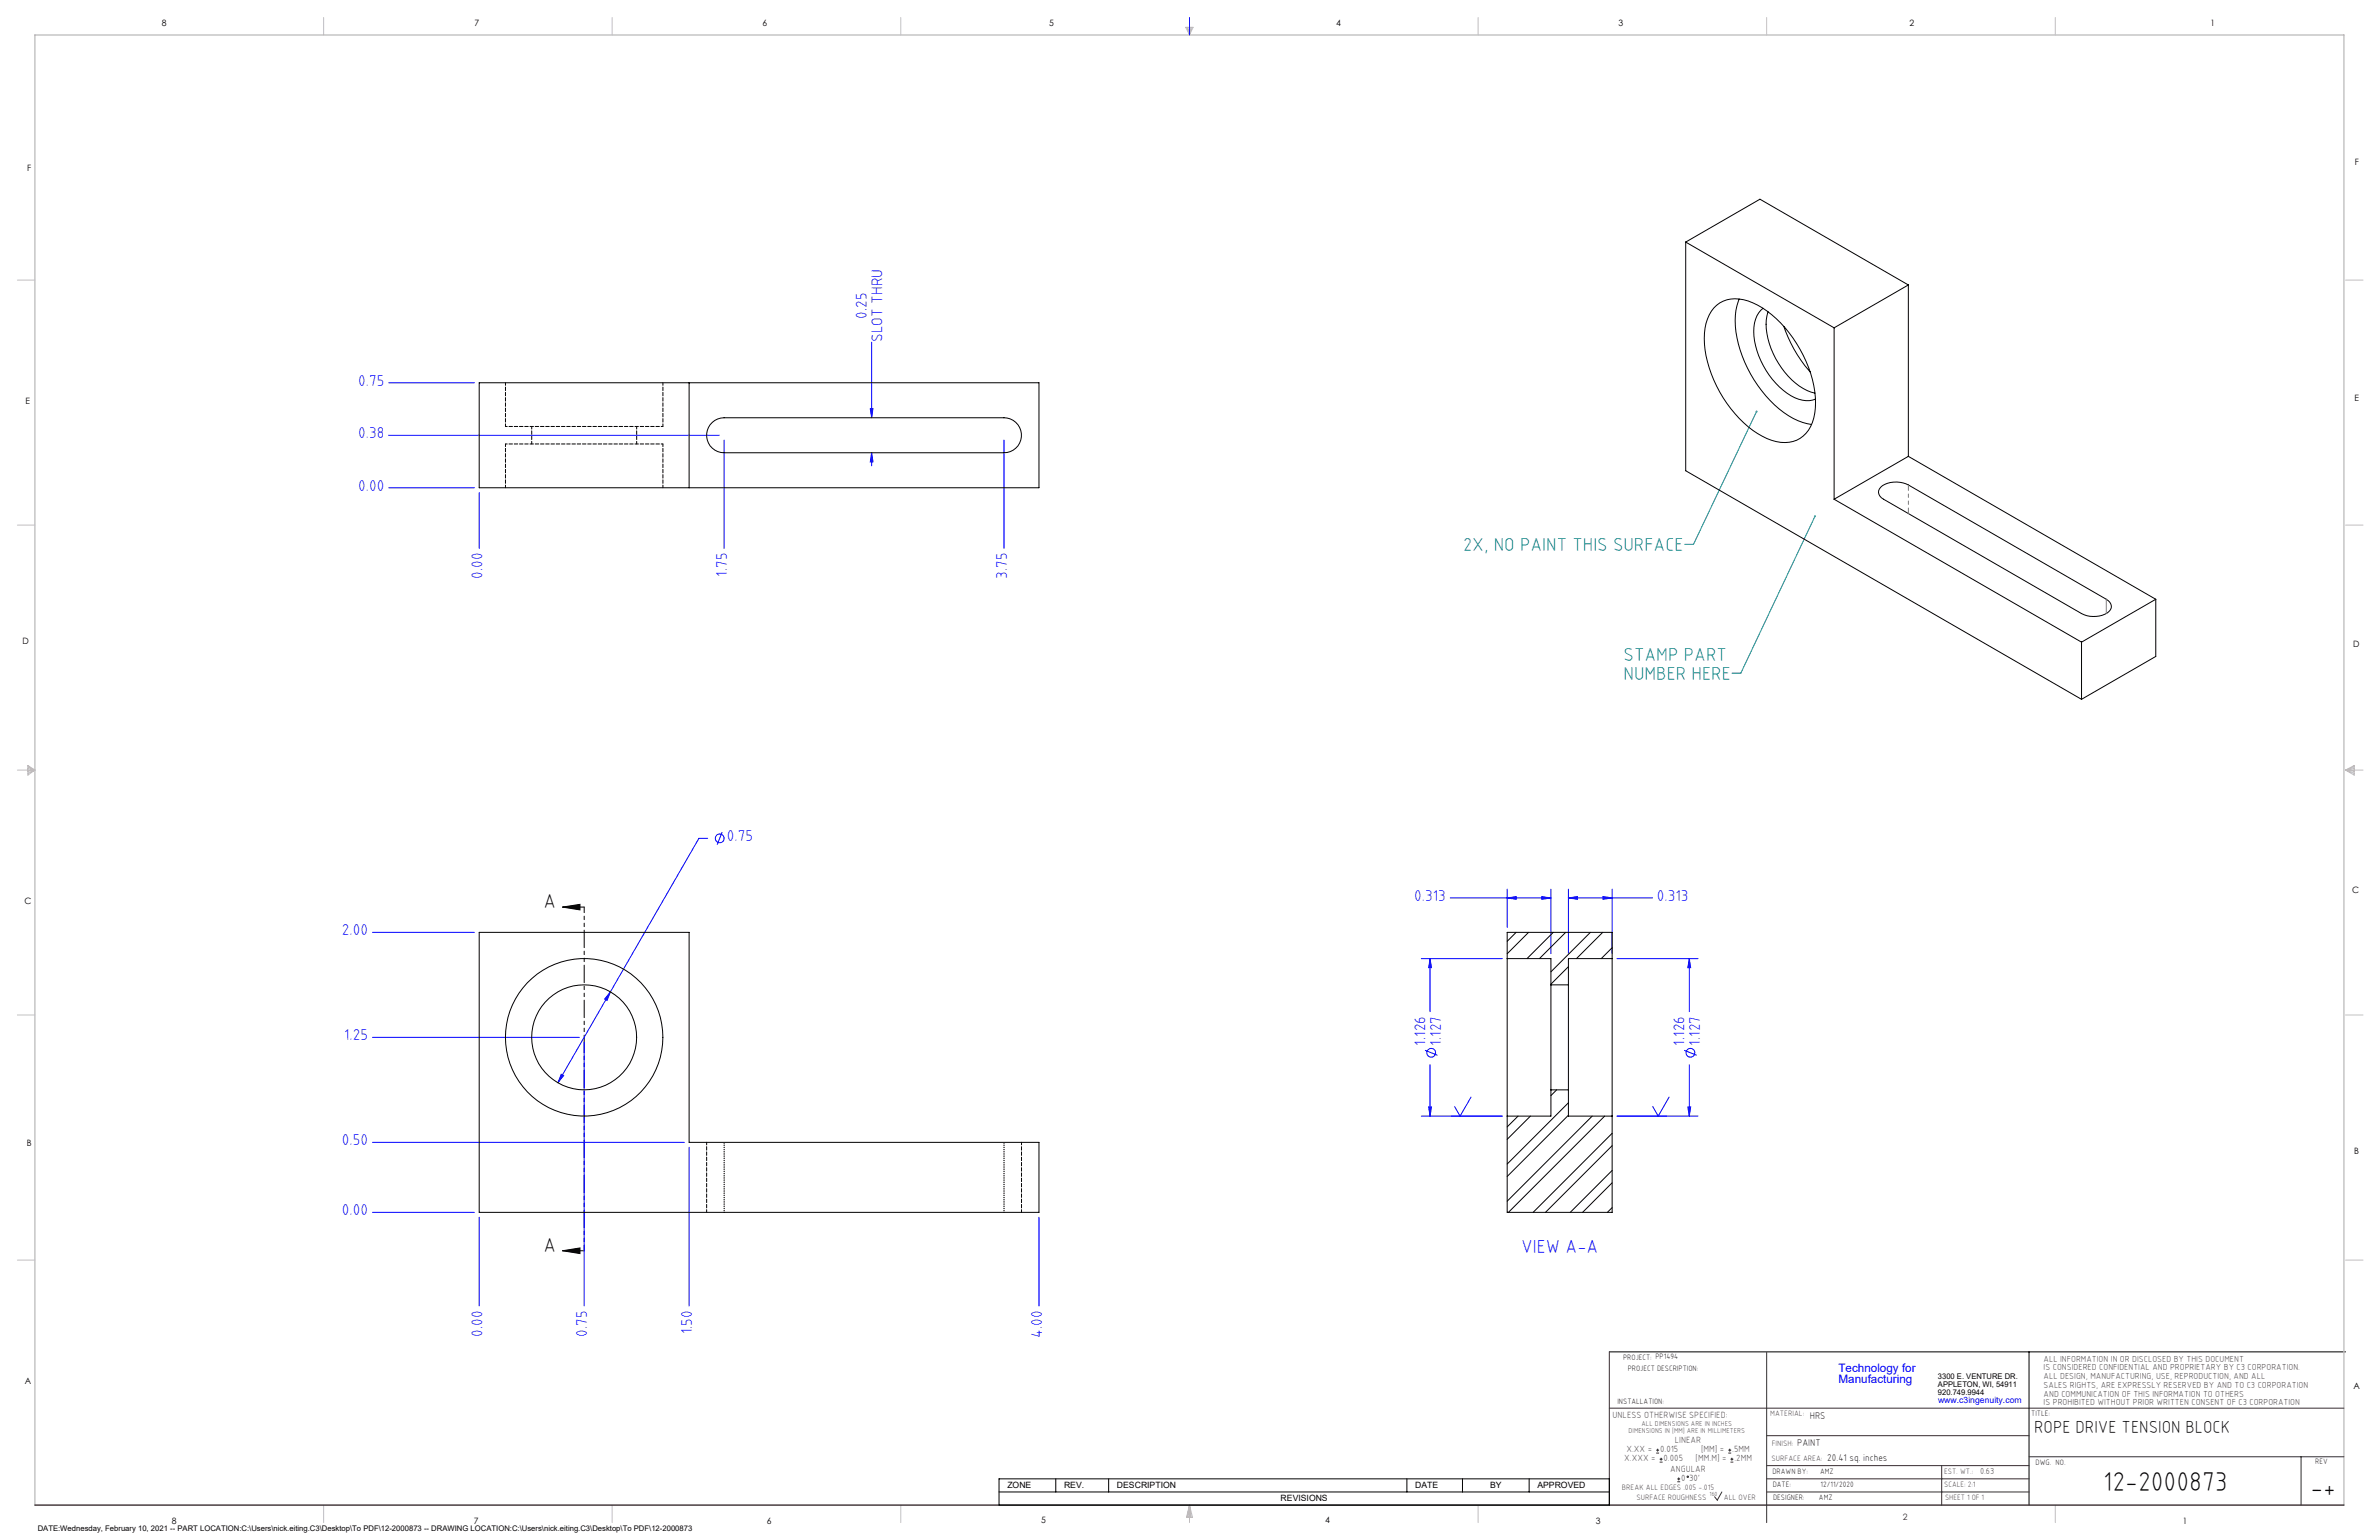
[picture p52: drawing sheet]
<svg xmlns="http://www.w3.org/2000/svg" width="864mm" height="559mm" viewBox="0 0 864 559" stroke-linecap="round" stroke-linejoin="round" font-family="sans-serif">
<defs><g id="words">
<g font-size="9.9">
<text x="763.5" y="541.1">12-2000873</text>
<text x="838.7" y="543.2">-+</text>
</g>
<g font-size="7.3">
<text x="197.2" y="329.5">A</text>
<text x="197.2" y="454.2">A</text>
</g>
<g font-size="6.8" fill="#008080">
<text x="531.1" y="199.8">2X, NO PAINT THIS SURFACE</text>
<text x="589.4" y="239.8">STAMP PART</text>
<text x="589.4" y="246.6">NUMBER HERE</text>
</g>
<text font-size="6.8" fill="#00f" x="552.2" y="454.6">VIEW A-A</text>
<text font-size="6.3" x="738.4" y="519.9">ROPE DRIVE TENSION BLOCK</text>
<g font-size="5.7" fill="#00f">
<text x="314.7" y="115.6" transform="rotate(-90 314.7 115.6)">0.25</text>
<text x="320.4" y="124.2" transform="rotate(-90 320.4 124.2)">SLOT THRU</text>
<text x="130" y="140">0.75</text>
<text x="130" y="159.1">0.38</text>
<text x="130" y="178.1">0.00</text>
<text x="264" y="209.3" transform="rotate(-90 264 209.3)">1.75</text>
<text x="175.1" y="210.1" transform="rotate(-90 175.1 210.1)">0.00</text>
<text x="365.6" y="210.1" transform="rotate(-90 365.6 210.1)">3.75</text>
<text x="263.9" y="305.3">0.75</text>
<text x="513.4" y="326.9">0.313</text>
<text x="601.5" y="326.9">0.313</text>
<text x="124.1" y="339.4">2.00</text>
<text x="124.9" y="377.5">1.25</text>
<text x="517.4" y="379.4" transform="rotate(-90 517.4 379.4)">1.126</text>
<text x="523.1" y="379.4" transform="rotate(-90 523.1 379.4)">1.127</text>
<text x="611.5" y="379.4" transform="rotate(-90 611.5 379.4)">1.126</text>
<text x="617.2" y="379.4" transform="rotate(-90 617.2 379.4)">1.127</text>
<text x="124.1" y="415.6">0.50</text>
<text x="124.1" y="441">0.00</text>
<text x="175.1" y="485" transform="rotate(-90 175.1 485)">0.00</text>
<text x="213.2" y="485" transform="rotate(-90 213.2 485)">0.75</text>
<text x="251.3" y="484.2" transform="rotate(-90 251.3 484.2)">1.50</text>
<text x="378.3" y="485.4" transform="rotate(-90 378.3 485.4)">4.00</text>
</g>
<g font-size="4.2" fill="#00f">
<text x="667.4" y="497.7">Technology for</text>
<text x="667.4" y="502">Manufacturing</text>
</g>
<g font-size="3.5">
<text x="657" y="514.9">HRS</text>
<text x="652.4" y="524.7">PAINT</text>
<text x="663.3" y="530.1">20.41 sq. inches</text>
</g>
<g font-size="3.3" fill="#382c30">
<text x="585.4" y="514.4">UNLESS OTHERWISE SPECIFIED:</text>
<text x="590.4" y="526.8">X.XX =</text>
<text x="602.6" y="526.8">0.015</text>
<text x="608" y="523.6">LINEAR</text>
<text x="617.5" y="526.8">[MM] =</text>
<text x="628.8" y="526.8">.5MM</text>
<text x="589.6" y="530.1">X.XXX =</text>
<text x="603.9" y="530.1">0.005</text>
<text x="606.3" y="534">ANGULAR</text>
<text x="615.5" y="530.1">[MM.M] =</text>
<text x="629.6" y="530.1">.2MM</text>
<text x="610.3" y="537.3">0</text>
<text x="613.2" y="537.3">30'</text>
</g>
<g font-size="3.2">
<text x="58.8" y="9.6">8</text>
<text x="172.3" y="9.5">7</text>
<text x="276.8" y="9.5">6</text>
<text x="380.9" y="9.6">5</text>
<text x="485" y="9.5">4</text>
<text x="587.5" y="9.5">3</text>
<text x="693.1" y="9.5">2</text>
<text x="802.4" y="9.5">1</text>
<text x="854.9" y="59.8">F</text>
<text x="9.9" y="62">F</text>
<text x="9.3" y="146.5">E</text>
<text x="854.7" y="145.5">E</text>
<text x="8.2" y="233.6">D</text>
<text x="854.3" y="234.9">D</text>
<text x="8.9" y="328.1">C</text>
<text x="853.9" y="324.1">C</text>
<text x="9.7" y="415.8">B</text>
<text x="854.6" y="418.6">B</text>
<text x="9" y="502">A</text>
<text x="854.3" y="503.9">A</text>
<text x="62.3" y="552.9">8</text>
<text x="172" y="552.9">7</text>
<text x="278.3" y="552.9">6</text>
<text x="377.9" y="552.8">5</text>
<text x="481" y="552.8">4</text>
<text x="579.3" y="552.8">3</text>
<text x="792.4" y="552.8">1</text>
</g>
<g font-size="3.2" fill="#382c30">
<text x="741.9" y="494.1">ALL INFORMATION IN OR DISCLOSED BY THIS DOCUMENT</text>
<text x="741.9" y="497.3">IS CONSIDERED CONFIDENTIAL AND PROPRIETARY BY C3 CORPORATION.</text>
<text x="741.9" y="500.4">ALL DESIGN, MANUFACTURING, USE, REPRODUCTION, AND ALL</text>
<text x="741.9" y="503.6">SALES RIGHTS, ARE EXPRESSLY RESERVED BY AND TO C3 CORPORATION</text>
<text x="741.9" y="506.8">AND COMMUNICATION OF THIS INFORMATION TO OTHERS</text>
<text x="741.9" y="510">IS PROHIBITED WITHOUT PRIOR WRITTEN CONSENT OF C3 CORPORATION</text>
<text x="718.8" y="534.7">0.63</text>
<text x="690.7" y="551.6">2</text>
</g>
<text font-size="3.1" fill="#00f" x="703.5" y="509.2">www.c3ingenuity.com</text>
<g font-size="3.1">
<text x="365.7" y="540">ZONE</text>
<text x="386.3" y="540">REV.</text>
<text x="405.5" y="540">DESCRIPTION</text>
<text x="464.9" y="544.8">REVISIONS</text>
<text x="513.7" y="540">DATE</text>
<text x="540.9" y="540">BY</text>
<text x="558.1" y="540">APPROVED</text>
</g>
<g font-size="2.8">
<text x="589.2" y="493.3">PROJECT: PP1494</text>
<text x="590.9" y="497.3">PROJECT DESCRIPTION:</text>
<text x="703.5" y="500.5">3300 E. VENTURE DR.</text>
<text x="703.5" y="503.3">APPLETON, WI, 54911</text>
<text x="587.1" y="509.6">INSTALLATION:</text>
<text x="703.5" y="506.2">920.749.9944</text>
<text x="737.3" y="513.8">TITLE:</text>
<text x="738.9" y="531.5">DWG. NO.</text>
<text x="840.5" y="531.3">REV</text>
<text x="643.4" y="534.9">DRAWN BY:</text>
<text x="643.5" y="539.7">DATE:</text>
<text x="660.7" y="534.7">AMZ</text>
<text x="660.9" y="539.6">12/11/2020</text>
<text x="643.6" y="544.4">DESIGNER:</text>
<text x="660.3" y="544.3">AMZ</text>
<text x="13.7" y="555.5">DATE:Wednesday, February 10, 2021 -- PART LOCATION:C:\Users\nick.eiting.C3\Desktop\To PDF\12-2000873 -- DRAWING LOCATION:C:\Users\nick.eiting.C3\Desktop\To PDF\12-2000873</text>
</g>
<g font-size="2.8" fill="#382c30">
<text x="642.6" y="513.8">MATERIAL:</text>
<text x="643.2" y="524.8">FINISH:</text>
<text x="643.1" y="530.1">SURFACE AREA:</text>
<text x="705.7" y="534.7">EST. WT.:</text>
<text x="705.7" y="539.7">SCALE: 2:1</text>
<text x="588.8" y="540.5">BREAK ALL EDGES .005 -.015</text>
<text x="594" y="544.2">SURFACE ROUGHNESS</text>
<text x="625.8" y="544.2">ALL OVER</text>
<text x="706.1" y="544.4">SHEET 1 OF 1</text>
</g>
<g font-size="2.5" fill="#382c30">
<text x="591.2" y="520.1">DIMENSIONS IN [MM] ARE IN MILLIMETERS</text>
<text x="595.9" y="517.3">ALL DIMENSIONS ARE IN INCHES</text>
</g>
<text font-size="2.2" fill="#382c30" x="620.6" y="542.9">160</text>
</g></defs>
<g fill="none" stroke="#000" stroke-width=".36">
<path d="M204.2 329.1h7.9M204.2 329.1l6.3-.9v2zM204.2 453.8h7.9M204.2 453.8l6.3-1v2.1zM584.2 490.5h267.3M736.6 490.5v55.6M362.7 536.6h221.5v9.5h-221.5zM383.3 536.6v4.8M402.4 536.6v4.8M510.7 536.6v4.8M530.9 536.6v4.8M555.1 536.6v4.8"/>
<path d="M362.7 541.4h221.5"/>
</g>
<g fill="none" stroke="#c0c0c0" stroke-width=".36">
<path d="M117.5 6.4v6.3M222.2 6.4v6.3M327 6.4v6.3M430.4 9.9h2.7l-1.3 2.8zM430.9 9.9l.9 2.8M431.2 9.9l.6 2.8M432.1 9.9l-.3 2.8M432.6 9.9l-.8 2.8M536.6 6.4v6.3M641.3 6.4v6.3M746.1 6.4v6.3M6.3 101.6h6.4"/>
<path d="M851.5 101.6h6.3M6.3 190.5h6.4M851.5 190.5h6.3M6.3 279.4h6.4M10.1 277.7l2.6 1.7-2.6 1.9zM10.1 278.2l2.6 1.2M10.1 278.8l2.6 .6M12.7 279.4l-2.6 1.2M12.7 279.4l-2.6 .5M851.5 279.4h6.3M851.5 279.4l3.1 .5M851.5 279.4l3.1 1.2"/>
<path d="M851.5 279.4l3.1-1.7v3.6zM854.6 278.8l-3.1 .6M854.6 278.2l-3.1 1.2M6.3 368.3h6.4M851.5 368.3h6.3M6.3 457.2h6.4M851.5 457.2h6.3M117.5 546.1v6.4M222.2 546.1v6.4M327 546.1v6.4M431.8 546.1v6.4M431.8 546.1l1.1 4.5h-2.2z"/>
<path d="M431.8 546.1l.6 4.5M431.8 546.1l-.9 4.5M431.8 546.1l-.4 4.5M431.8 546.1l.3 4.5M536.6 546.1v6.4M746.1 546.1v6.4"/>
</g>
<path d="M12.7 546.1v-533.4h838.2v533.4" fill="none" stroke="#c0c0c0" stroke-width=".5"/>
<g fill="none" stroke="#00f" stroke-width=".36">
<path d="M431.8 6.4v6.3M141.1 138.9h31.1M316.4 124.2v27.4M141.1 157.9h120M262.9 159.7v39.3M315.9 148.3h1l-.5 3.3zM364.5 159.7v39.3M141.1 177h31.1M174 178.8v20.2M316.4 164.3l.5 3.3h-1zM316.4 164.3v4.8M256.9 304.2h-3.2l-32.1 55.7"/>
<path d="M262.1 301.9l-1.8 4.6M135.2 338.3h37M526.5 325.8h36.5M547.1 325.8l3.3-.5v1zM547.1 322.7v13.8M559.7 325.3l3.3 .5-3.3 .5zM563 322.7v23.3M569.3 325.8l3.3-.5v1zM569.3 322.7v23.3M569.3 325.8h30.6M581.9 325.3l3.3 .5-3.3 .5zM585.2 322.7v23.3"/>
<path d="M221.6 359.9l-1.2 3.1-.9-.5zM221.6 359.9l-19.1 33M515.9 347.8h29.4M519.1 347.8v19.3M519.1 347.8l.5 3.3h-1zM587 347.8h29.4M613.2 347.8v19.3M613.2 347.8l.5 3.3h-1zM135.2 376.4h75.1M212.1 378.2v95.7M203.7 389.8l.9 .5-2.1 2.6zM517.3 381.1l4.5 1.8"/>
<path d="M519.1 386.4v18.6M534 398.1l-4 6.9-2-3.5M605.9 398.1l-4 6.9-1.9-3.5M611.4 381.1l4.5 1.8M613.2 386.4v18.6M135.2 414.5h113.2M250.2 416.3v57.6M515.9 405h29.4M518.6 401.7h1l-.5 3.3zM587 405h29.4M612.7 401.7h1l-.5 3.3zM135.2 439.9h37"/>
<path d="M174 441.7v32.2M377.2 441.7v32.2"/>
<circle cx="261.3" cy="304.2" r="1.59"/>
<circle cx="519.5" cy="382" r="1.6"/>
<circle cx="613.6" cy="382" r="1.6"/>
</g>
<path d="M584.2 490.5v55.6M641.3 490.7v61.8M584.2 511h266.7M641.3 520.9h95.3M641.3 531.8h95.3M641.3 536.6h95.3M704.8 531.8v14.3M736.6 528.6h114.3M835.3 528.6v17.5M625.1 541.4l-1.7 2.9-1-1.2M641.3 541.4h95.3" fill="none" stroke="#382c30" stroke-width=".36"/>
<path d="M12.7 546.1h838.2" fill="none" stroke="#382c30" stroke-width=".5"/>
<path d="M212.1 329.1v124.7" fill="none" stroke="#000" stroke-width=".36" stroke-dasharray="6.3 1.3 1.3 1.3 1.3 1.3" stroke-dashoffset="4.3"/>
<path d="M637.6 149.3l-22.8 48.2h-3.2M658.8 187.4l-26.9 56.9h-3.1" fill="none" stroke="#008080" stroke-width=".36"/>
<path d="M204.2 329.1l6.3-.9v2zM204.2 453.8l6.3-1v2.1z" fill="#000"/>
<path d="M637.4 149.1a.35 .35 0 0 0 .1 .5 .35 .35 0 0 0 .5-.1 .35 .35 0 0 0-.2-.5l-.2 .3 .2-.3zM658.6 187.1a.34 .34 0 0 0 0 .5 .34 .34 0 0 0 .5-.1 .34 .34 0 0 0-.1-.5l-.2 .4 .2-.4z" fill="#008080"/>
<g fill="#00f">
<path d="M581.9 325.3l3.3 .5-3.3 .5zM569.3 325.8l3.3-.5v1z"/>
<path d="M547.1 325.8l3.3-.5v1zM559.7 325.3l3.3 .5-3.3 .5z"/>
<path d="M613.2 347.8l.5 3.3h-1zM612.7 401.7h1l-.5 3.3zM519.1 347.8l.5 3.3h-1zM518.6 401.7h1l-.5 3.3z"/>
<path d="M203.7 389.8l-1.2 3.1 2.1-2.6zM221.6 359.9l-2.1 2.6 .9 .5z"/>
<path d="M315.9 148.3h1l-.5 3.3zM316.4 164.3l.5 3.3h-1z"/>
</g>
<g fill="none" stroke="#000" stroke-width=".36">
<path d="M611.9 87.8v83l143.7 83M611.9 87.8l53.9 31.2M611.9 87.8l27-15.5 53.8 31.1M622.1 111.8a11.7 11.7 0 0 1 14.2-1.9 42.4 42.4 0 0 1 21 25.6 26.8 26.8 0 0 1 0 19.2 10.8 10.8 0 0 1-14.2 5.1 38.3 38.3 0 0 1-20-19.7 35 35 0 0 1-3.8-22.8 14.2 14.2 0 0 1 2.8-5.5zM631.3 108.5a27 27 0 0 0 .4 18.5 44.4 44.4 0 0 0 19.2 24.8 20.1 20.1 0 0 0 6.7 2.2M640 111.9a11 11 0 0 0-3.3 10 29.5 29.5 0 0 0 14.8 22.4 9.4 9.4 0 0 0 7.6 .5M641.8 113.1a23.4 23.4 0 0 0 3.8 18.7 22.8 22.8 0 0 0 13.2 10.9M647.6 118.5a48.5 48.5 0 0 0 9.5 16.5M665.8 119v62.2M692.7 103.4l-26.9 15.6M692.7 103.4v62.2M174 138.9h203.2v38.1h-203.2z"/>
<path d="M250.2 138.9v38.1M258.6 153.2a6.2 6.2 0 0 1 4.3-1.6h101.6a6.4 6.4 0 0 1 6.3 6.3 6.4 6.4 0 0 1-6.3 6.4h-101.6a6.3 6.3 0 0 1-6-4.1 6.3 6.3 0 0 1 1.7-7zM682.7 176.8a9.4 9.4 0 0 1 10-.8l71.9 41.5a2.81 2.81 0 0 1 1.8 2.8 2.81 2.81 0 0 1-2.2 2.5 10 10 0 0 1-8.6-.2l-71.8-41.4a2.67 2.67 0 0 1-1.1-4.4zM692.7 165.6l-26.9 15.6M692.7 165.6l89.9 51.9M665.8 181.2l89.8 51.8M782.6 217.5l-27 15.5M782.6 217.5v20.7l-27 15.6M755.6 233v20.8M174 338.3h76.2v76.2h127v25.4h-203.2zM550.4 338.3l-3.3 3.3M554.9 338.3l-7.8 7.8"/>
<path d="M563.8 338.3l-9.5 9.5M568.4 338.3l-9.6 9.5M577.3 338.3l-14.3 14.3M581.8 338.3l-9.5 9.5M547.1 347.8v57.2M547.1 347.8v-9.5h38.1v9.5M547.1 347.8h15.9v9.6M563 357.4v38.1M563 357.4h6.3M569.3 350.8l-6.3 6.3M569.3 357.4v38.1M585.2 343.9l-3.9 3.9"/>
<path d="M585.2 347.8v57.2M585.2 347.8h-15.9v9.6M563 395.5v9.5h-15.9M563 395.5h6.3M565.1 395.5l-2.1 2M569.3 395.5v9.5h15.9M547.1 405v34.9h38.1v-34.9M551.1 405l-4 3.9M555.6 405l-8.5 8.4M569.3 400.2l-22.2 22.2M569.3 404.7l-22.2 22.2M578 405l-30.9 30.9"/>
<path d="M582.5 405l-34.9 34.9M585.2 411.2l-28.7 28.7M585.2 415.7l-24.2 24.2M585.2 424.7l-15.2 15.2M585.2 438.2l-1.7 1.7M585.2 429.2l-10.7 10.7"/>
<circle cx="212.1" cy="376.4" r="28.6"/>
<circle cx="212.1" cy="376.4" r="19"/>
</g>
<path d="M183.5 138.9v15.8M193 154.7v6.4M240.6 154.7v-15.8M183.5 161.1v15.9M231.1 161.1v-6.4M240.6 177v-15.9M256.5 414.5v25.4M370.8 439.9v-25.4" fill="none" stroke="#000" stroke-width=".36" stroke-dasharray="1.3 .6" stroke-dashoffset=".3"/>
<path d="M262.9 439.9v-25.4M364.5 439.9v-25.4" fill="none" stroke="#000" stroke-width=".36" stroke-dasharray="0 .6"/>
<path d="M240.6 154.7h-57.1M240.6 161.1h-57.1" fill="none" stroke="#000" stroke-width=".36" stroke-dasharray="1.3 .6" stroke-dashoffset=".6"/>
<path d="M764.6 222.6v-5.2" fill="none" stroke="#808080" stroke-width=".36" stroke-dasharray="6.3 1.3 1.3 1.3 1.3 1.3"/>
<path d="M692.8 186.3v-10.3" fill="none" stroke="#808080" stroke-width=".36" stroke-dasharray="6.3 1.3 1.3 1.3 1.3 1.3" stroke-dashoffset="4.3"/>
<g fill="none" stroke="#382c30" stroke-width=".36">
<path d="M601.2 527.3h1.1M601.2 526.2h1.1M601.7 525.7v1M602.5 530.5h1M602.5 529.5h1M603 529v1M608.9 537.7h1M608.9 536.6h1M609.4 536.1v1.1M627.4 527.3h1M627.4 526.2h1M627.9 525.7v1"/>
<path d="M628.2 530.5h1M628.2 529.5h1M628.7 529v1"/>
<circle cx="612.7" cy="535.9" r=".27"/>
</g>
<use href="#words"/>
</svg>
